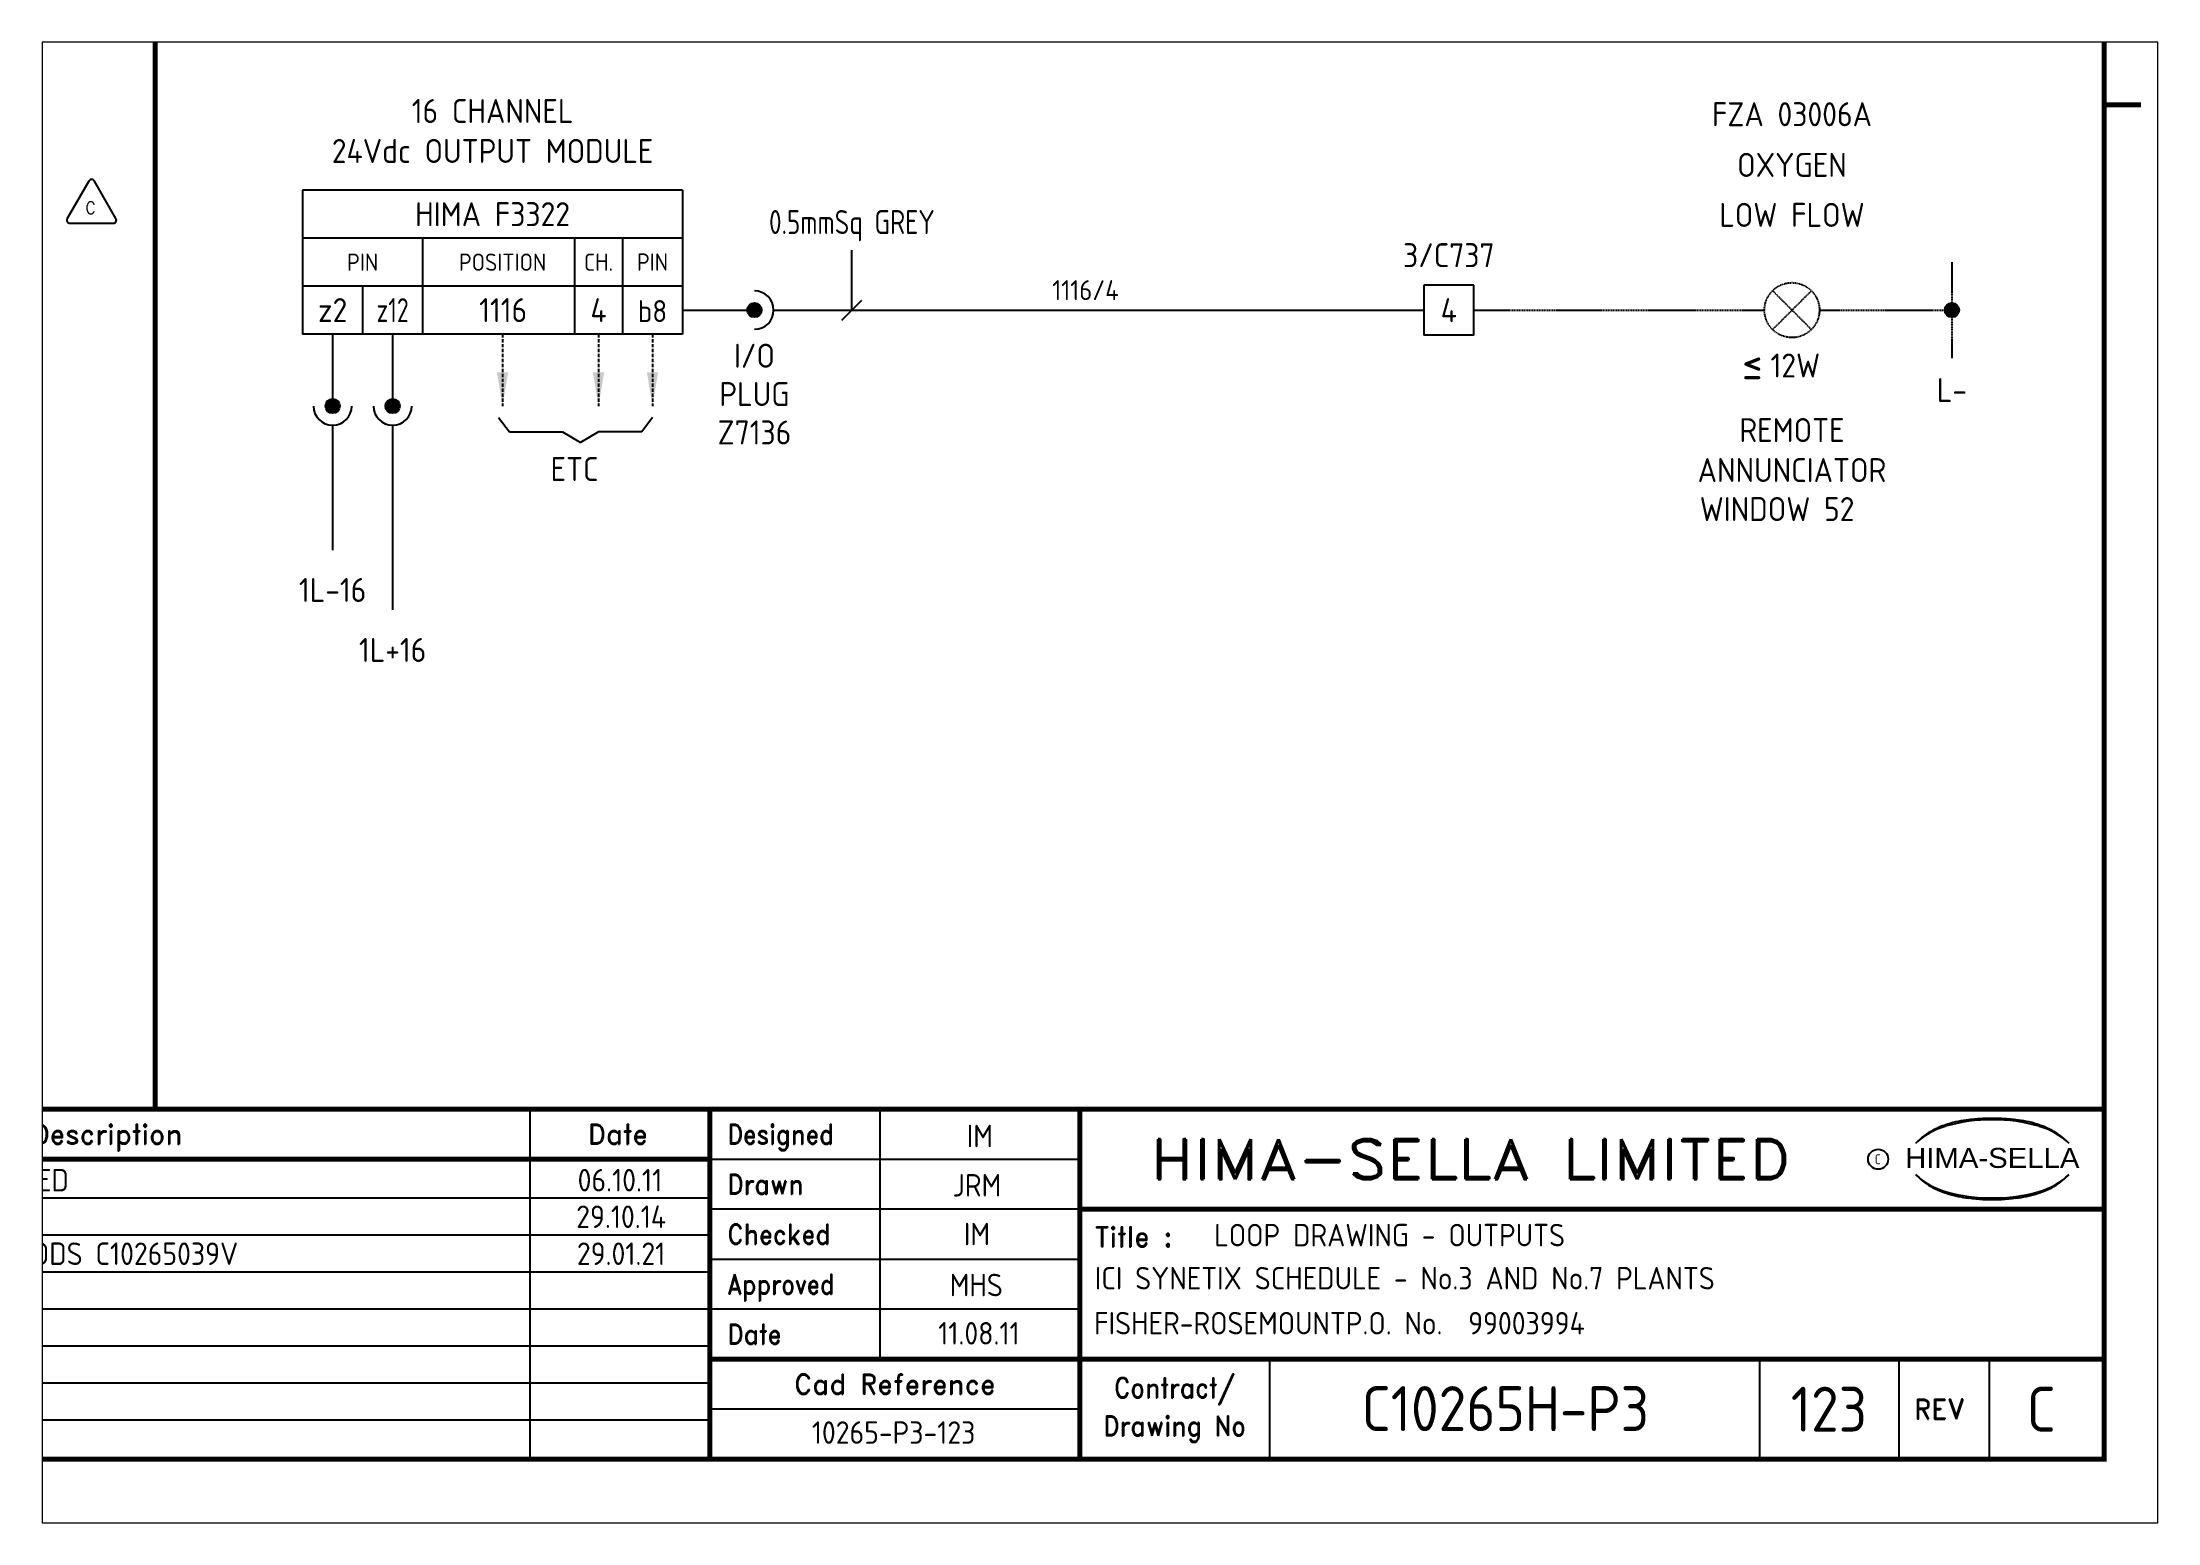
# Paper-space layout 'Layout1' of a CAD drawing. Extents: x 41 to 369, y 29 to 258.
# The model-space entities are those that its viewports show. They can reach past a viewport. Long polylines and large blocks are cut down to what shows.
import ezdxf
from ezdxf.enums import TextEntityAlignment as Align

# ---------------------------------------------------------------- set-up
doc = ezdxf.new("R2010")
doc.units = 0
doc.header["$LTSCALE"] = 0.25
doc.header["$MEASUREMENT"] = 0
doc.linetypes.add('HIDDEN', pattern=[0.375, 0.25, -0.125])
doc.linetypes.add('HIDDEN2', pattern=[4.7625, 3.175, -1.5875])
doc.layers.get('0').update_dxf_attribs({"color": 41, "linetype": 'CONTINUOUS'})
for name, color, linetype in [('00-DRG_FRAME', 12, 'CONTINUOUS'), ('04-OUTLINE', 6, 'CONTINUOUS'), ('051-TEXT', 2, 'CONTINUOUS'), ('117', 7, 'CONTINUOUS'), ('117-TEXT', 2, 'CONTINUOUS')]:
    doc.layers.add(name, color=color, linetype=linetype)
doc.styles.add('ARIAL', font='arial.ttf', dxfattribs={"height": 2.5})
doc.styles.add('ISO', font='iso.shx')
doc.styles.add('ROMAND', font='ROMAND')
doc.styles.add('ROMANS', font='romans.shx')

# ---------------------------------------------------------------- blocks, each defined once
blk = doc.blocks.new('A3-REVA')
at = {"layer": '051-TEXT', "style": 'ISO'}
for tag, p in [('DESIGNED', (292.01, 31.7)), ('A', (117.73, 27.28)), ('DES', (127.73, 27.28)), ('DRN', (137.73, 27.28)), ('CHKD', (147.73, 27.28)), ('APPD', (157.73, 27.28)), ('DATE', (256, 27.28)), ('DRAWN', (291.72, 26.77)), ('CHECKED', (291.72, 21.89)), ('APPD', (291.65, 16.79)), ('DATE', (291.92, 11.96))]:
    blk.add_attdef(tag, text='', height=2.25, dxfattribs=at).set_placement(p, align=Align.CENTER)
blk.add_attdef('DESCRIPTION', (165.03, 27.28), '', height=2.25, dxfattribs=at)
blk = doc.blocks.new('A3-REVB')
at = {"layer": '051-TEXT', "style": 'ISO'}
for tag, p in [('A', (124.85, -20.36)), ('DES', (134.85, -20.36)), ('DRN', (144.85, -20.36)), ('CHKD', (154.85, -20.36)), ('APPD', (164.85, -20.36)), ('DATE', (263.12, -20.36))]:
    blk.add_attdef(tag, text='', height=2.25, dxfattribs=at).set_placement(p, align=Align.CENTER)
blk.add_attdef('DESCRIPTION', (172.15, -20.36), '', height=2.25, dxfattribs=at)
blk = doc.blocks.new('A3-TITLE')
at = {"layer": '051-TEXT', "style": 'ISO'}
blk.add_attdef('TITLE_1', (315.46, 21.78), '', height=2.25, dxfattribs=at)
for tag, p in [('DRGNO', (376.96, 3.24)), ('REV.', (398.2, 3.24))]:
    blk.add_attdef(tag, text='', height=4.5, dxfattribs=at).set_placement(p, align=Align.CENTER)
blk = doc.blocks.new('DOT')
for radius in [0.75, 0.65, 0.55, 0.45, 0.35, 0.25, 0.15, 0.05]:
    blk.add_circle((0, 0), radius)
blk = doc.blocks.new('A3-CONTRACT')
at = {"layer": '051-TEXT', "color": 41, "style": 'ISO'}
for tag, height, p in [('SCALE', 2.25, (106.71, 31.82)), ('DIMS', 2.25, (106.71, 26.8)), ('CONTRACT', 4.5, (344.94, 3.1)), ('CAD-REF', 2.25, (283.73, 1.84))]:
    blk.add_attdef(tag, text='', height=height, dxfattribs=at).set_placement(p, align=Align.CENTER)
for tag, p in [('TITLE_2', (303.86, 17.28)), ('TITLE_3', (303.79, 12.78))]:
    blk.add_attdef(tag, p, '', height=2.25, dxfattribs=at)

msp = doc.modelspace()

# ---------------------------------------------------------------- linework, layer by layer
at = {"layer": '00-DRG_FRAME'}
for p, q in [((247, 35.5), (247, 0.5)), ((282, 35.5), (282, 10.5)), ((265, 30.5), (302, 30.5)), ((265, 26.59), (112.7, 26.59)), ((302, 25.5), (265, 25.5)), ((265, 22.89), (112.7, 22.89)), ((265, 19.19), (112.7, 19.19)), ((265, 20.5), (302, 20.5)), ((265, 15.49), (112.7, 15.49)), ((302, 15.5), (265, 15.5)), ((265, 11.79), (112.7, 11.79)), ((321, 10.5), (321, 0.5)), ((370, 10.5), (370, 0.5)), ((384, 0.5), (384, 10.5)), ((393, 10.5), (393, 0.5)), ((265, 8.09), (112.7, 8.09)), ((265, 4.39), (112.7, 4.39)), ((302, 5.5), (265, 5.5))]:
    msp.add_line(p, q, dxfattribs=at)
at = {"layer": '00-DRG_FRAME', "const_width": 0.5}
msp.add_lwpolyline([(14.5, 0.5), (404.5, 0.5), (404.5, 271.5), (14.5, 271.5)], close=True, dxfattribs=at)
for points in [[(209.5, 35.5), (209.5, 266.5)], [(404.5, 136), (408.18, 136)], [(404.5, 35.5), (14.5, 35.5)], [(265, 35.5), (265, 0.5)], [(302, 0.5), (302, 35.5)], [(265, 30.5), (72.5, 30.5)], [(404.5, 25.5), (302, 25.5)], [(265, 10.5), (404.5, 10.5)]]:
    msp.add_lwpolyline(points, dxfattribs=at)
at = {"layer": '00-DRG_FRAME', "color": 3}
msp.add_circle((381.88, 30.5), 1, dxfattribs=at)
for centre, radius, start, end in [((391.78, 24.7), 9.76, 107.5931, 113.9452), ((393.1, 18.5), 15.94, 89.2698, 106.3911), ((392.1, 23.52), 10.99, 96.0146, 107.3203), ((393.29, 16.31), 18.28, 92.8917, 97.3734), ((393.24, 18.86), 15.73, 89.7805, 93.1738), ((393.36, 18.86), 15.73, 86.8262, 90.2195), ((393.51, 18.5), 15.94, 73.6089, 90.7302), ((393.31, 16.31), 18.28, 82.6266, 87.1083), ((394.51, 23.52), 10.99, 72.6797, 83.9854), ((394.83, 24.7), 9.76, 66.0548, 72.4069), ((390.6, 26.83), 7.24, 106.0532, 133.5024), ((390.88, 27.01), 7.3, 130.419, 136.057), ((390.11, 28.1), 5.98, 122.244, 131.6154), ((389.75, 28.78), 5.21, 111.8206, 122.8668), ((396, 26.83), 7.24, 46.4976, 73.9468), ((396.85, 28.78), 5.21, 57.1332, 68.1794), ((396.49, 28.1), 5.98, 48.3846, 57.756), ((395.73, 27.01), 7.3, 43.943, 49.581), ((390.88, 34.04), 7.3, 223.943, 229.581), ((390.6, 34.23), 7.24, 226.4976, 253.9468), ((390.11, 32.96), 5.98, 228.3846, 237.756), ((389.75, 32.28), 5.21, 237.1332, 248.1794), ((396, 34.23), 7.24, 286.0532, 313.5024), ((396.85, 32.28), 5.21, 291.8206, 302.8668), ((396.49, 32.96), 5.98, 302.244, 311.6154), ((395.73, 34.04), 7.3, 310.419, 316.057), ((391.78, 36.36), 9.76, 246.0548, 252.4069), ((393.1, 42.56), 15.94, 253.6089, 270.7302), ((392.1, 37.54), 10.99, 252.6797, 263.9854), ((393.29, 44.75), 18.28, 262.6266, 267.1083), ((393.24, 42.19), 15.73, 266.8262, 270.2195), ((393.51, 42.56), 15.94, 269.2698, 286.3911), ((393.36, 42.19), 15.73, 269.7805, 273.1738), ((393.31, 44.75), 18.28, 272.8917, 277.3734), ((394.51, 37.54), 10.99, 276.0146, 287.3203), ((394.83, 36.36), 9.76, 287.5931, 293.9452)]:
    msp.add_arc(centre, radius, start, end, dxfattribs=at)
at = {"layer": '04-OUTLINE'}
for points in [[(163.54, 140.82, -0.520567), (173.54, 140.82, -0.520567), (183.54, 140.82, -0.520567), (193.54, 140.82, -0.520567), (194.65, 131.93, -0.520567), (194.65, 121.93, -0.520567), (185, 121.58, -0.520567), (175, 121.58, -0.520567), (165, 121.58, -0.520567), (163.54, 130.12, -0.520567)], [(202.88, 128.36), (200.71, 124.61, 0.57735), (200.98, 124.14), (205.31, 124.14, 0.57735), (205.58, 124.61), (203.42, 128.36, 0.57735)]]:
    msp.add_lwpolyline(points, format="xyb", close=True, dxfattribs=at)
at = {"layer": '117'}
for p, q in [((262.26, 127.45), (224.26, 127.45)), ((224.26, 127.45), (224.26, 113.05)), ((262.26, 127.45), (262.26, 113.05)), ((262.26, 122.65), (224.26, 122.65)), ((236.26, 122.65), (236.26, 113.05)), ((251.46, 122.65), (251.46, 113.05)), ((256.26, 122.65), (256.26, 113.05)), ((262.26, 117.85), (224.26, 117.85)), ((230.26, 117.85), (230.26, 113.05)), ((341.43, 117.95), (336.43, 117.95)), ((336.43, 117.95), (336.43, 112.95)), ((341.43, 112.95), (341.43, 117.95)), ((262.26, 115.45), (269.46, 115.45)), ((271.38, 115.45), (336.43, 115.45)), ((262.26, 113.05), (224.26, 113.05)), ((227.26, 113.05), (227.26, 105.85)), ((233.26, 113.05), (233.26, 105.85)), ((341.43, 112.95), (336.43, 112.95)), ((227.26, 103.93), (227.26, 91.45)), ((233.26, 103.93), (233.26, 85.45)), ((243.86, 104.71), (244.94, 103.27)), ((259.26, 104.71), (258.18, 103.27)), ((244.94, 103.27), (250.26, 103.27)), ((250.26, 103.27), (252.06, 102.19)), ((253.86, 103.27), (252.06, 102.19)), ((258.18, 103.27), (253.86, 103.27))]:
    msp.add_line(p, q, dxfattribs=at)
at = {"layer": '117', "color": 3}
for p, q in [((279.21, 115.45), (279.21, 121.45)), ((278.21, 114.45), (280.21, 116.45))]:
    msp.add_line(p, q, dxfattribs=at)
at = {"layer": '117', "linetype": 'HIDDEN'}
for p, q in [((389.26, 120.25), (389.26, 110.65)), ((371.32, 113.5), (375.21, 117.39)), ((371.32, 117.39), (375.21, 113.5)), ((341.43, 115.45), (370.51, 115.45)), ((376.01, 115.45), (389.26, 115.45))]:
    msp.add_line(p, q, dxfattribs=at)
at = {"layer": '117', "linetype": 'HIDDEN2'}
for p, q in [((244.26, 113.05), (244.26, 105.85)), ((253.86, 113.05), (253.86, 105.85)), ((259.26, 113.05), (259.26, 105.85))]:
    msp.add_line(p, q, dxfattribs=at)
at = {"layer": '117', "linetype": 'HIDDEN'}
msp.add_circle((373.26, 115.45), 2.75, dxfattribs=at)
at = {"layer": '117'}
for centre, radius in [((269.46, 115.45), 0.72), ((269.46, 115.45), 0.624), ((269.46, 115.45), 0.528), ((269.46, 115.45), 0.432), ((269.46, 115.45), 0.336), ((269.46, 115.45), 0.24), ((269.46, 115.45), 0.144), ((269.46, 115.45), 0.048), ((227.26, 105.85), 0.72), ((227.26, 105.85), 0.624), ((227.26, 105.85), 0.528), ((227.26, 105.85), 0.432), ((227.26, 105.85), 0.336), ((227.26, 105.85), 0.24), ((227.26, 105.85), 0.144), ((227.26, 105.85), 0.048), ((233.26, 105.85), 0.72), ((233.26, 105.85), 0.624), ((233.26, 105.85), 0.528), ((233.26, 105.85), 0.432), ((233.26, 105.85), 0.336), ((233.26, 105.85), 0.24), ((233.26, 105.85), 0.144), ((233.26, 105.85), 0.048)]:
    msp.add_circle(centre, radius, dxfattribs=at)
for centre, start, end in [((269.46, 115.45), 270, 90), ((227.26, 105.85), 180, 0), ((233.26, 105.85), 180, 0)]:
    msp.add_arc(centre, 1.92, start, end, dxfattribs=at)
for points in [[(244.82, 109.21), (243.7, 109.21), (244.26, 105.85)], [(254.42, 109.21), (253.3, 109.21), (253.86, 105.85)], [(259.82, 109.21), (258.7, 109.21), (259.26, 105.85)]]:
    msp.add_solid(points, dxfattribs=at)

# ---------------------------------------------------------------- block references
at = {"layer": '00-DRG_FRAME'}
ref = msp.add_blockref('A3-CONTRACT', (-0.35, 0.19), dxfattribs=at)
ref.add_attrib('TITLE_2', 'ICI SYNETIX SCHEDULE - No.3 AND No.7 PLANTS', (303.51, 17.47), dxfattribs={"layer": '051-TEXT', "color": 41, "height": 2.25, "style": 'ISO'})
ref.add_attrib('TITLE_3', 'FISHER-ROSEMOUNTP.O. No.  99003994', (303.44, 12.97), dxfattribs={"layer": '051-TEXT', "color": 41, "height": 2.25, "style": 'ISO'})
ref.add_attrib('CAD-REF', '10265-P3-123', dxfattribs={"layer": '051-TEXT', "color": 41, "height": 2.25, "style": 'ISO'}).set_placement((283.38, 2.03), align=Align.CENTER)
ref.add_attrib('CONTRACT', 'C10265H-P3', dxfattribs={"layer": '051-TEXT', "color": 41, "height": 4.5, "style": 'ISO'}).set_placement((344.59, 3.3), align=Align.CENTER)
ref = msp.add_blockref('A3-REVA', (0, 0), dxfattribs=at)
ref.add_attrib('A', 'A', dxfattribs={"layer": '051-TEXT', "height": 2.25, "style": 'ISO'}).set_placement((117.73, 27.28), align=Align.CENTER)
ref.add_attrib('DES', 'IM', dxfattribs={"layer": '051-TEXT', "height": 2.25, "style": 'ISO'}).set_placement((127.73, 27.28), align=Align.CENTER)
ref.add_attrib('DRN', 'JRM', dxfattribs={"layer": '051-TEXT', "height": 2.25, "style": 'ISO'}).set_placement((137.73, 27.28), align=Align.CENTER)
ref.add_attrib('CHKD', 'IM', dxfattribs={"layer": '051-TEXT', "height": 2.25, "style": 'ISO'}).set_placement((147.73, 27.28), align=Align.CENTER)
ref.add_attrib('APPD', 'MHS', dxfattribs={"layer": '051-TEXT', "height": 2.25, "style": 'ISO'}).set_placement((157.73, 27.28), align=Align.CENTER)
ref.add_attrib('DESCRIPTION', 'PIN & NUMBERS CORRECTED', (165.03, 27.28), dxfattribs={"layer": '051-TEXT', "height": 2.25, "style": 'ISO'})
ref.add_attrib('DATE', '06.10.11', dxfattribs={"layer": '051-TEXT', "height": 2.25, "style": 'ISO'}).set_placement((256, 27.28), align=Align.CENTER)
ref.add_attrib('DESIGNED', 'IM', dxfattribs={"layer": '051-TEXT', "height": 2.25, "style": 'ISO'}).set_placement((292.01, 31.7), align=Align.CENTER)
ref.add_attrib('DRAWN', 'JRM', dxfattribs={"layer": '051-TEXT', "height": 2.25, "style": 'ISO'}).set_placement((291.72, 26.77), align=Align.CENTER)
ref.add_attrib('CHECKED', 'IM', dxfattribs={"layer": '051-TEXT', "height": 2.25, "style": 'ISO'}).set_placement((291.72, 21.89), align=Align.CENTER)
ref.add_attrib('APPD', 'MHS', dxfattribs={"layer": '051-TEXT', "height": 2.25, "style": 'ISO'}).set_placement((291.65, 16.79), align=Align.CENTER)
ref.add_attrib('DATE', '11.08.11', dxfattribs={"layer": '051-TEXT', "height": 2.25, "style": 'ISO'}).set_placement((291.92, 11.96), align=Align.CENTER)
for name, p, values in [('A3-REVB', (-7, 43.98), {'A': 'B', 'DES': 'DP', 'DRN': 'MW', 'CHKD': 'AD', 'APPD': 'CT', 'DESCRIPTION': 'AS BUILT PER C10265012V', 'DATE': '29.10.14'}), ('A3-TITLE', (0, 0), {'TITLE_1': 'LOOP DRAWING - OUTPUTS', 'DRGNO': '123', 'REV.': 'C'}), ('A3-REVB', (-7, 40.28), {'A': 'C', 'APPD': 'CT', 'DESCRIPTION': 'PLANT 3 ESD CABINET MODS C10265039V', 'DATE': '29.01.21'})]:
    msp.add_blockref(name, p, dxfattribs=at).add_auto_attribs(values)
at = {"layer": '117', "xscale": 0.9600000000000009, "yscale": 0.9600000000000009, "zscale": 0.9600000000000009}
msp.add_blockref('DOT', (389.26, 115.45), dxfattribs=at)

# ---------------------------------------------------------------- texts
at = {"layer": '00-DRG_FRAME', "color": 4, "style": 'ROMAND'}
for s, p in [('Description', (204.69, 32)), ('Date', (255.79, 32))]:
    msp.add_text(s, height=2, dxfattribs=at).set_placement(p, align=Align.CENTER)
for s, width, p in [('Designed', 0.87, (266.75, 32)), ('Drawn', 0.9, (266.75, 27)), ('Checked', 0.9, (266.75, 22)), ('Approved', 0.85, (266.75, 17)), ('Date', 0.9, (266.75, 12))]:
    msp.add_text(s, height=2, dxfattribs=dict(at, width=width)).set_placement(p)
at = {"layer": '00-DRG_FRAME', "style": 'ROMAND', "width": 1.15}
msp.add_text('HIMA-SELLA LIMITED', height=4, dxfattribs=at).set_placement((341.1, 30.5), align=Align.MIDDLE)
at = {"layer": '00-DRG_FRAME', "color": 3, "style": 'ISO', "width": 0.9}
msp.add_text('C', height=1, dxfattribs=at).set_placement((381.84, 30), align=Align.CENTER)
at = {"layer": '00-DRG_FRAME', "style": 'ARIAL', "width": 1.05}
msp.add_text('HIMA-SELLA', height=2, dxfattribs=at).set_placement((393.3, 29.63), align=Align.CENTER)
at = {"layer": '00-DRG_FRAME', "color": 4, "style": 'ROMAND'}
msp.add_text('Title :', height=2, dxfattribs=at).set_placement((303.5, 21.75))
for s, p in [('Cad Reference', (283.5, 8)), ('REV', (388, 5.5))]:
    msp.add_text(s, height=2, dxfattribs=at).set_placement(p, align=Align.MIDDLE)
at = {"layer": '00-DRG_FRAME', "color": 4, "style": 'ROMAND', "width": 0.9}
for s, p in [('Contract/', (311.5, 7.5)), ('Drawing No', (311.5, 3.5))]:
    msp.add_text(s, height=2, dxfattribs=at).set_placement(p, align=Align.MIDDLE)
at = {"layer": '04-OUTLINE', "style": 'ROMANS', "width": 0.95}
msp.add_text('C', height=1.21, dxfattribs=at).set_placement((203.04, 125.68), align=Align.MIDDLE)
at = {"layer": '117-TEXT', "style": 'ISO'}
for s, height, p in [('16 CHANNEL', 2.4, (243.26, 134.17)), ('24Vdc OUTPUT MODULE', 2.4, (243.26, 130.17)), ('HIMA F3322', 2.4, (243.26, 123.85)), ('PIN', 1.728, (230.26, 119.38)), ('POSITION', 1.728, (244.26, 119.38)), ('CH.', 1.728, (253.86, 119.38)), ('PIN', 1.73, (259.26, 119.39)), ('z2', 2.4, (227.26, 114.25)), ('1116', 2.4, (244.32, 114.25)), ('4', 2.4, (253.86, 114.25)), ('b8', 2.2, (259.26, 114.25)), ('I/O', 2.4, (269.46, 109.69)), ('PLUG', 2.4, (269.46, 105.85)), ('Z7136', 2.4, (269.46, 102.01)), ('ETC', 2.4, (251.46, 98.35))]:
    msp.add_text(s, height=height, dxfattribs=at).set_placement(p, align=Align.CENTER)
for s, p in [('FZA 03006A', (373.26, 135.05)), ('OXYGEN', (373.26, 129.98)), ('LOW FLOW', (373.26, 124.98)), ('3/C737', (338.93, 120.95)), ('4', (338.93, 115.45)), ('L-', (389.26, 107.45)), ('REMOTE', (373.26, 103.45)), ('ANNUNCIATOR', (373.26, 99.45)), ('WINDOW 52', (371.77, 95.55)), ('1L-16', (227.26, 87.45)), ('1L+16', (233.26, 81.45))]:
    msp.add_text(s, height=2.4, dxfattribs=at).set_placement(p, align=Align.MIDDLE)
for s, width, p in [('0.5mmSq GREY', 0.85, (279.21, 123.06)), ('z12', 0.8, (233.26, 114.25))]:
    msp.add_text(s, height=2.4, dxfattribs=dict(at, width=width)).set_placement(p, align=Align.CENTER)
at = {"layer": '117-TEXT', "color": 3, "style": 'ISO'}
msp.add_text('1116/4', height=2, dxfattribs=at).set_placement((299.26, 117.45), align=Align.MIDDLE_LEFT)
at = {"layer": '117-TEXT', "style": 'ISO'}
for s, height, p in [('<', 3.36, (368.26, 108.72)), ('12W', 2.4, (371.12, 108.71)), ('-', 3.36, (368.26, 107.36))]:
    msp.add_text(s, height=height, dxfattribs=at).set_placement(p)

psp = doc.layouts.get("Layout1")

# ---------------------------------------------------------------- viewports
at = {"layer": '00-DRG_FRAME'}
psp.add_viewport(center=(205.05, 143.5), size=(328.08, 229.5991), view_center_point=(304.03, 68.19), view_height=148.1076, dxfattribs=at)

doc.saveas('drawing.dxf')
